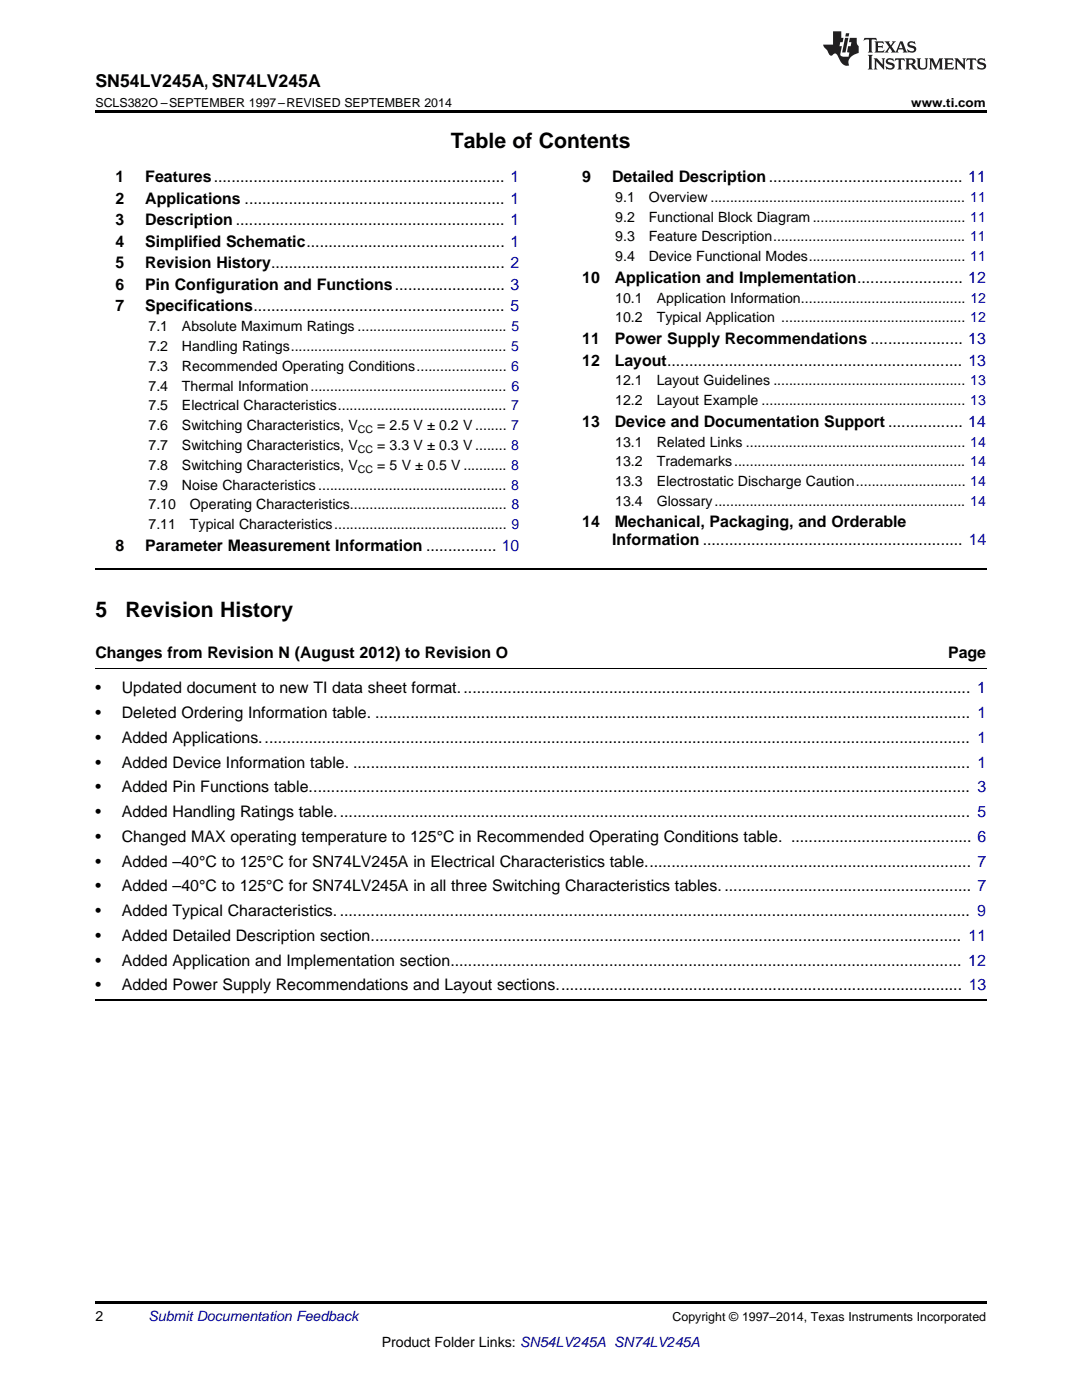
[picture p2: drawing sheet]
<svg xmlns="http://www.w3.org/2000/svg" width="216mm" height="279mm" viewBox="0 0 216 279" stroke-linecap="round" stroke-linejoin="round" font-family="sans-serif">
<defs><g id="words">
<g font-size="4.2">
<text x="90" y="29.6">Table of Contents</text>
<text x="19" y="123.2">5</text>
<text x="25" y="123.2">Revision History</text>
</g>
<text font-size="3.5" x="19" y="17.3">SN54LV245A, SN74LV245A</text>
<g font-size="3.2">
<text x="23" y="36.3">1</text>
<text x="23" y="40.6">2</text>
<text x="29" y="36.3">Features.................................................................. 1</text>
<text x="29" y="40.6">Applications ........................................................... 1</text>
<text x="116.2" y="36.3">9</text>
<text x="122.1" y="36.3">Detailed Description............................................ 11</text>
<text x="23" y="44.9">3</text>
<text x="29" y="44.9">Description ............................................................. 1</text>
<text x="23" y="49.2">4</text>
<text x="23" y="53.6">5</text>
<text x="29" y="49.2">Simplified Schematic............................................. 1</text>
<text x="29" y="53.6">Revision History..................................................... 2</text>
<text x="23" y="57.9">6</text>
<text x="29" y="57.9">Pin Configuration and Functions......................... 3</text>
<text x="116.2" y="56.4">10</text>
<text x="122.7" y="56.4">Application and Implementation........................ 12</text>
<text x="23" y="62.2">7</text>
<text x="29" y="62.2">Specifications......................................................... 5</text>
<text x="116.2" y="68.7">11</text>
<text x="122.7" y="68.7">Power Supply Recommendations ..................... 13</text>
<text x="116.2" y="73">12</text>
<text x="122.7" y="73">Layout................................................................... 13</text>
<text x="116.2" y="85.2">13</text>
<text x="122.7" y="85.2">Device and Documentation Support ................. 14</text>
<text x="116.2" y="105.3">14</text>
<text x="122.7" y="105.3">Mechanical, Packaging, and Orderable</text>
<text x="23" y="109.9">8</text>
<text x="29" y="109.9">Parameter Measurement Information ................ 10</text>
<text x="122.2" y="108.8">Information ........................................................... 14</text>
<text x="19" y="131.3">Changes from Revision N (August 2012) to Revision O</text>
<text x="189.2" y="131.3">Page</text>
<text x="19" y="138.4">•</text>
<text x="19" y="143.3">•</text>
<text x="24.3" y="138.4">Updated document to new TI data sheet format.................................................................................................................... 1</text>
<text x="24.3" y="143.3">Deleted Ordering Information table. ....................................................................................................................................... 1</text>
<text x="19" y="148.3">•</text>
<text x="24.3" y="148.3">Added Applications................................................................................................................................................................. 1</text>
<text x="19" y="153.2">•</text>
<text x="24.3" y="153.2">Added Device Information table. ............................................................................................................................................ 1</text>
<text x="19" y="158.2">•</text>
<text x="24.3" y="158.2">Added Pin Functions table...................................................................................................................................................... 3</text>
<text x="19" y="163.1">•</text>
<text x="24.3" y="163.1">Added Handling Ratings table................................................................................................................................................ 5</text>
<text x="19" y="168">•</text>
<text x="19" y="173">•</text>
<text x="24.3" y="168">Changed MAX operating temperature to 125°C in Recommended Operating Conditions table. ......................................... 6</text>
<text x="24.3" y="173">Added –40°C to 125°C for SN74LV245A in Electrical Characteristics table.......................................................................... 7</text>
<text x="19" y="177.9">•</text>
<text x="24.3" y="177.9">Added –40°C to 125°C for SN74LV245A in all three Switching Characteristics tables......................................................... 7</text>
<text x="19" y="182.8">•</text>
<text x="24.3" y="182.8">Added Typical Characteristics................................................................................................................................................ 9</text>
<text x="19" y="187.8">•</text>
<text x="24.3" y="187.8">Added Detailed Description section...................................................................................................................................... 11</text>
<text x="19" y="192.7">•</text>
<text x="19" y="197.7">•</text>
<text x="24.3" y="192.7">Added Application and Implementation section.................................................................................................................... 12</text>
<text x="24.3" y="197.7">Added Power Supply Recommendations and Layout sections............................................................................................ 13</text>
</g>
<g font-size="2.8">
<text x="122.8" y="40.3">9.1</text>
<text x="129.4" y="40.3">Overview ................................................................. 11</text>
<text x="122.8" y="44.2">9.2</text>
<text x="129.4" y="44.2">Functional Block Diagram....................................... 11</text>
<text x="122.8" y="48.2">9.3</text>
<text x="122.8" y="52.1">9.4</text>
<text x="129.4" y="48.2">Feature Description................................................. 11</text>
<text x="129.4" y="52.1">Device Functional Modes........................................ 11</text>
<text x="122.8" y="60.4">10.1</text>
<text x="122.8" y="64.3">10.2</text>
<text x="131" y="60.4">Application Information.......................................... 12</text>
<text x="131" y="64.3">Typical Application ............................................... 12</text>
<text x="29.6" y="66.1">7.1</text>
<text x="29.6" y="70.1">7.2</text>
<text x="36.3" y="66.1">Absolute Maximum Ratings ...................................... 5</text>
<text x="36.3" y="70.1">Handling Ratings....................................................... 5</text>
<text x="29.6" y="74">7.3</text>
<text x="29.6" y="78">7.4</text>
<text x="36.3" y="74">Recommended Operating Conditions....................... 6</text>
<text x="36.3" y="78">Thermal Information.................................................. 6</text>
<text x="122.8" y="76.9">12.1</text>
<text x="131" y="76.9">Layout Guidelines ................................................. 13</text>
<text x="29.6" y="81.9">7.5</text>
<text x="36.3" y="81.9">Electrical Characteristics........................................... 7</text>
<text x="122.8" y="80.9">12.2</text>
<text x="131" y="80.9">Layout Example .................................................... 13</text>
<text x="29.6" y="85.9">7.6</text>
<text x="29.6" y="89.8">7.7</text>
<text x="36.3" y="85.9">Switching Characteristics, V</text>
<text x="36.3" y="89.8">Switching Characteristics, V</text>
<text x="75.3" y="85.9">= 2.5 V ± 0.2 V ........ 7</text>
<text x="75.3" y="89.8">= 3.3 V ± 0.3 V ........ 8</text>
<text x="122.8" y="89.1">13.1</text>
<text x="131" y="89.1">Related Links ........................................................ 14</text>
<text x="29.6" y="93.8">7.8</text>
<text x="36.3" y="93.8">Switching Characteristics, V</text>
<text x="75.3" y="93.8">= 5 V ± 0.5 V ........... 8</text>
<text x="122.8" y="93.1">13.2</text>
<text x="131" y="93.1">Trademarks........................................................... 14</text>
<text x="29.6" y="97.7">7.9</text>
<text x="29.6" y="101.7">7.10</text>
<text x="36.3" y="97.7">Noise Characteristics ................................................ 8</text>
<text x="37.9" y="101.7">Operating Characteristics........................................ 8</text>
<text x="122.8" y="97">13.3</text>
<text x="122.8" y="101">13.4</text>
<text x="131" y="97">Electrostatic Discharge Caution............................ 14</text>
<text x="131" y="101">Glossary................................................................ 14</text>
<text x="29.6" y="105.6">7.11</text>
<text x="37.9" y="105.6">Typical Characteristics............................................ 9</text>
<text x="19" y="263.6">2</text>
<text x="76.2" y="268.9">Product Folder Links: SN54LV245A SN74LV245A</text>
</g>
<text font-size="2.8" fill="#0000c8" x="29.6" y="263.6">Submit Documentation Feedback</text>
<g font-size="2.5">
<text x="19" y="21.4">SCLS382O –SEPTEMBER 1997–REVISED SEPTEMBER 2014</text>
<text x="181.8" y="21.4">www.ti.com</text>
<text x="134.2" y="263.6">Copyright © 1997–2014, Texas Instruments Incorporated</text>
</g>
<g font-size="2.1">
<text x="71.4" y="86.4">CC</text>
<text x="71.4" y="90.4">CC</text>
<text x="71.4" y="94.3">CC</text>
</g>
</g></defs>
<path d="M19 22h177.8v.5h-177.8zM19 259.7h177.8v.5h-177.8z" fill="#000"/>
<path d="M19 113.6h177.8M19 199.6h177.8" fill="none" stroke="#000" stroke-width=".35"/>
<path d="M19 133.4h177.8" fill="none" stroke="#000" stroke-width=".2"/>
<g fill="#231f20">
<path d="M172.5 7.6l-.1 .5 .4-.2h.6v.1v2.1l-.2 .4h.9l-.2-.4v-2.1l.1-.1h.5l.5 .2-.2-.5zM174.5 8.3l.2 .3v1.5l-.2 .4h1.8l.2-.6a1.04 1.04 0 0 1-1.3 .2v-.7h.6l.3 .2v-.6l-.3 .2h-.6v-.6l.8-.1 .4 .3-.2-.5zM176.5 8.3l.9 1.1-.9 1.1h.8l-.2-.2 .4-.7 .5 .7-.2 .2h1.5l-.2-.2 .2-.4h.9l.1 .4-.2 .2h1l-.3-.3-.7-1.9h-.5l-.9 2-.8-1 .9-1h-.8l.1 .3-.4 .5-.3-.6 .1-.2zM179.7 8.6l.4 1h-.7zM181.3 8.4a.63 .63 0 0 0-.2 .7 .63 .63 0 0 0 .6 .4l.6 .2 .1 .2a.75 .75 0 0 1-.7 .4 .75 .75 0 0 1-.6-.5l.1 .7 .1-.1a1.11 1.11 0 0 0 1.5-.6 1.13 1.13 0 0 0-1.2-.8l-.1-.4a1.04 1.04 0 0 1 1.2 .2l-.2-.5-.2 .1-.4-.2zM173.2 10.9l.2 .4v2.2l-.2 .4h1l-.3-.4v-2.2l.3-.4zM174.3 11.6l.3 .4v1.5l-.3 .4h.8l-.2-.4v-1.3l1.5 1.7v-1.9l.2-.4h-.7l.2 .4v.9l-1.1-1.3zM177 11.8a.62 .62 0 0 0-.2 .7 .62 .62 0 0 0 .6 .4l.6 .1 .1 .3a.76 .76 0 0 1-.7 .3 .76 .76 0 0 1-.7-.4l.2 .7 .1-.1a1.11 1.11 0 0 0 1.5-.6 1.13 1.13 0 0 0-1.2-.8l-.1-.4a1.04 1.04 0 0 1 1.2 .2l-.2-.6-.2 .1-.5-.1zM178.7 11.6l-.2 .6a.61 .61 0 0 1 .8-.3v1.6l-.2 .4h.9l-.2-.4v-1.6a.63 .63 0 0 1 .7 .3l-.1-.6zM180.6 11.6l.3 .4v1.5l-.3 .4h1l-.2-.2-.1-.8 .6 .2a.76 .76 0 0 0 1.2 .7l-1-1a.58 .58 0 0 0 .6-.5 .58 .58 0 0 0-.5-.6zM181.4 11.9h.1a.45 .45 0 0 1 .5 .1 .45 .45 0 0 1 .1 .5l-.8 .2zM182.9 11.6l.2 .2a2.17 2.17 0 0 0 .3 1.9 .99 .99 0 0 0 1.6-.6v-1.1l.2-.4h-.7l.2 .2a1.92 1.92 0 0 1-.2 1.8 .6 .6 0 0 1-.9-.5v-1.1l.2-.4zM185.4 11.6l.2 .4v1.5l-.2 .4h.7l-.2-.4v-1.4l.8 1.8 .8-1.8v1.4l-.2 .4h.9l-.2-.4v-1.5l.2-.4h-.8l-.6 1.5-.6-1.5zM188.4 11.6l.2 .4v1.5l-.2 .4h1.8l.1-.6a1.04 1.04 0 0 1-1.2 .1v-.6h.5l.4 .2v-.6l-.4 .2h-.5v-.7h.8l.3 .3-.1-.6zM190.5 11.6l.2 .4v1.5l-.2 .4h.7l-.2-.4v-1.3l1.5 1.7v-1.9l.2-.4h-.7l.2 .4v.9l-1.1-1.3zM192.9 11.6l-.1 .6a.61 .61 0 0 1 .7-.3l.1 1.6-.3 .4h1l-.3-.4 .1-1.6a.63 .63 0 0 1 .7 .3l-.1-.6zM195.2 11.8a.62 .62 0 0 0-.2 .7 .62 .62 0 0 0 .6 .4l.6 .1 .1 .3a.76 .76 0 0 1-.7 .3 .76 .76 0 0 1-.6-.4l.1 .7 .1-.1a1.11 1.11 0 0 0 1.6-.6 1.13 1.13 0 0 0-1.3-.8l-.1-.4a1.04 1.04 0 0 1 1.2 .2l-.1-.6-.2 .1-.5-.1z"/>
<path d="M166.2 6.3v2.6h-1.9v.4l.8 .9a.91 .91 0 0 0 1 .8 .56 .56 0 0 1 .5-.3 .56 .56 0 0 1 .5 .3l.4 .8a1.53 1.53 0 0 0 1.9 1.2 1.54 1.54 0 0 1 1-2.1l.9-.3v-1.4a1.52 1.52 0 0 1-.4-1.6h-1.3l-.2 .8h.5l-.2 .8h-.5l-.1 1v.2l.4 .1-.2 .8a1.93 1.93 0 0 1-1.6-.3l.3-1.8h-.5l.2-.8h.4l.2-.8h-.4v-1.3zM168.6 7.6l-.6 2.9h.7l.6-2.9zM168.8 6.6l-.1 .7h.6l.2-.7z"/>
</g>
<use href="#words"/>
</svg>
